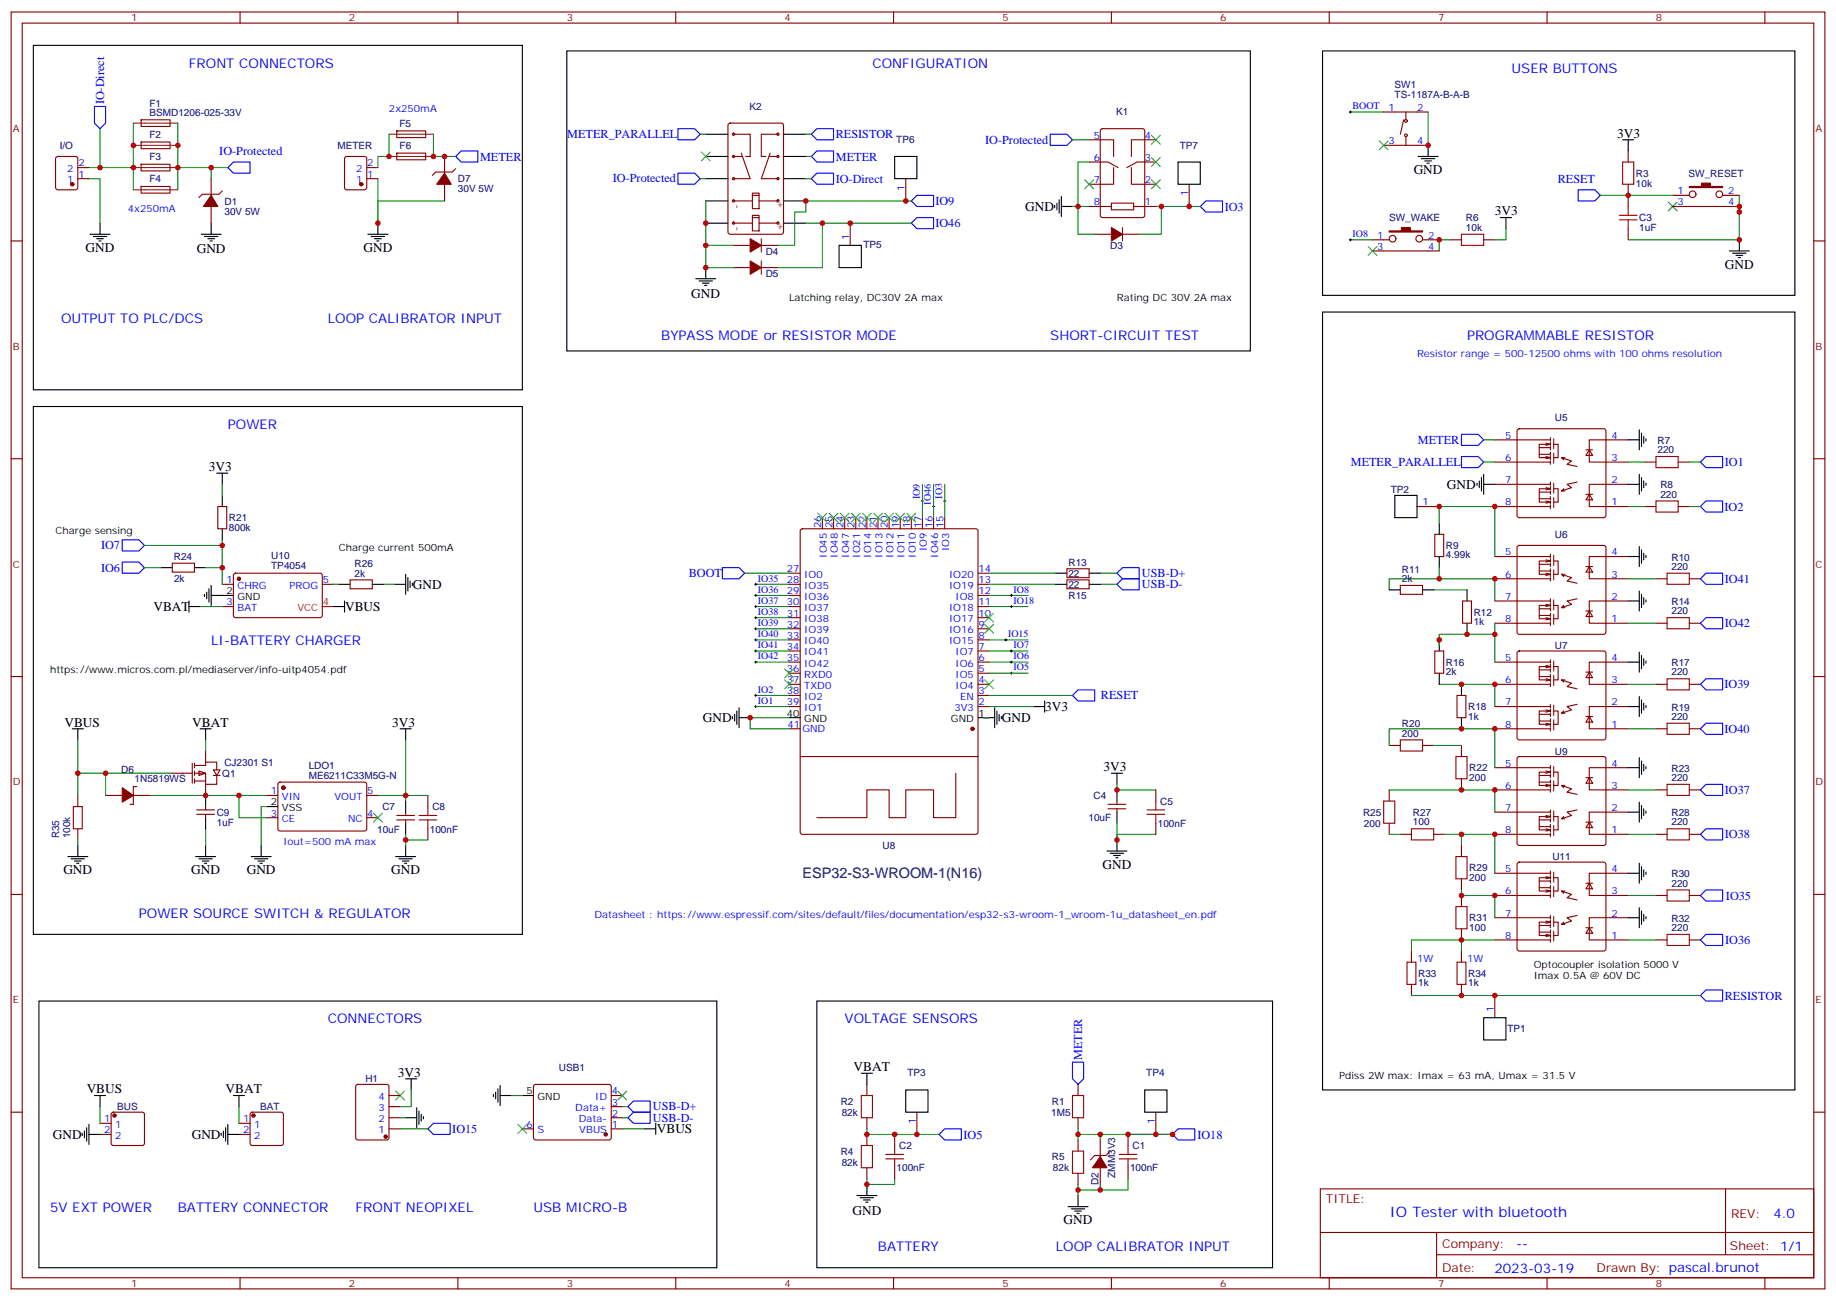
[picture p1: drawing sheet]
<svg xmlns="http://www.w3.org/2000/svg" width="583mm" height="413mm" viewBox="0 0 583 413" stroke-linecap="round" stroke-linejoin="round" font-family="sans-serif">
<defs><g id="words">
<text font-size="4.6" fill="#000080" x="254.7" y="278.8">ESP32-S3-WROOM-1(N16)</text>
<text font-size="4.6" fill="#00f" x="441.2" y="386.4">IO Tester with bluetooth</text>
<g font-size="4.2" fill="#00f">
<text x="60" y="21.4">FRONT CONNECTORS</text>
<text x="276.9" y="21.4">CONFIGURATION</text>
<text x="479.8" y="23.2">USER BUTTONS</text>
<text x="19.4" y="102.6">OUTPUT TO PLC/DCS</text>
<text x="104.1" y="102.6">LOOP CALIBRATOR INPUT</text>
<text x="209.9" y="107.9">BYPASS MODE or RESISTOR MODE</text>
<text x="333.4" y="107.9">SHORT-CIRCUIT TEST</text>
<text x="465.7" y="107.9">PROGRAMMABLE RESISTOR</text>
<text x="72.3" y="136.1">POWER</text>
<text x="67" y="204.9">LI-BATTERY CHARGER</text>
<text x="44.1" y="291.3">POWER SOURCE SWITCH &amp; REGULATOR</text>
<text x="104.1" y="324.8">CONNECTORS</text>
<text x="268.1" y="324.8">VOLTAGE SENSORS</text>
<text x="15.9" y="384.8">5V EXT POWER</text>
<text x="56.4" y="384.8">BATTERY CONNECTOR</text>
<text x="112.9" y="384.8">FRONT NEOPIXEL</text>
<text x="169.3" y="384.8">USB MICRO-B</text>
<text x="562.9" y="386.7">4.0</text>
<text x="278.7" y="397.2">BATTERY</text>
<text x="335.1" y="397.2">LOOP CALIBRATOR INPUT</text>
<text x="481.3" y="396.2">--</text>
<text x="474.4" y="404">2023-03-19</text>
</g>
<g font-size="4.2">
<text x="513.3" y="43.7">3V3</text>
<text x="448.7" y="55.3">GND</text>
<text x="325.4" y="67">GND</text>
<text x="474.5" y="68.4">3V3</text>
<text x="27.2" y="80">GND</text>
<text x="62.4" y="80.4">GND</text>
<text x="115.4" y="80">GND</text>
<text x="547.5" y="85.3">GND</text>
<text x="219.4" y="94.6">GND</text>
<text x="66.3" y="149.5">3V3</text>
<text x="459.3" y="155.2">GND</text>
<text x="131.1" y="186.9">GND</text>
<text x="48.7" y="194">VBAT</text>
<text x="109.5" y="194">VBUS</text>
<text x="331.8" y="225.7">3V3</text>
<text x="20.5" y="230.6">VBUS</text>
<text x="61" y="230.6">VBAT</text>
<text x="124.5" y="230.6">3V3</text>
<text x="223.1" y="229.2">GND</text>
<text x="318" y="229.2">GND</text>
<text x="350.3" y="244.8">3V3</text>
<text x="350" y="275.8">GND</text>
<text x="20.1" y="277.6">GND</text>
<text x="60.7" y="277.6">GND</text>
<text x="78.3" y="277.6">GND</text>
<text x="124.2" y="277.6">GND</text>
<text x="126.3" y="341.8">3V3</text>
<text x="270.9" y="340">VBAT</text>
<text x="27.5" y="347.1">VBUS</text>
<text x="71.6" y="347.1">VBAT</text>
<text x="208.5" y="359.8">VBUS</text>
<text x="16.8" y="361.5">GND</text>
<text x="60.9" y="361.5">GND</text>
<text x="270.6" y="385.6">GND</text>
<text x="337.6" y="388.7">GND</text>
</g>
<g font-size="3.9" fill="#00f">
<text x="33.1" y="33.2" transform="rotate(-90 33.1 33.2)">IO-Direct</text>
<text x="180.1" y="43.8">METER_PARALLEL</text>
<text x="265.3" y="43.9">RESISTOR</text>
<text x="312.7" y="45.6">IO-Protected</text>
<text x="69.6" y="49.2">IO-Protected</text>
<text x="152.4" y="51">METER</text>
<text x="265.3" y="51">METER</text>
<text x="194.5" y="57.9">IO-Protected</text>
<text x="265.3" y="58">IO-Direct</text>
<text x="494.5" y="58.1">RESET</text>
<text x="296.9" y="65.1">IO9</text>
<text x="388.8" y="66.9">IO3</text>
<text x="296.9" y="72.2">IO46</text>
<text x="450.1" y="140.8">METER</text>
<text x="428.8" y="148">METER_PARALLEL</text>
<text x="547.5" y="148">IO1</text>
<text x="547.4" y="162.1">IO2</text>
<text x="32.1" y="174.4">IO7</text>
<text x="32.1" y="181.5">IO6</text>
<text x="218.6" y="183.3">BOOT</text>
<text x="362.5" y="183.2">USB-D+</text>
<text x="547.5" y="184.9">IO41</text>
<text x="362.5" y="186.7">USB-D-</text>
<text x="547.5" y="199">IO42</text>
<text x="349.5" y="221.9">RESET</text>
<text x="547.4" y="218.6">IO39</text>
<text x="547.4" y="232.7">IO40</text>
<text x="547.5" y="252">IO37</text>
<text x="547.5" y="266.1">IO38</text>
<text x="547.9" y="285.6">IO35</text>
<text x="547.6" y="299.7">IO36</text>
<text x="547.5" y="317.3">RESISTOR</text>
<text x="343.5" y="336.4" transform="rotate(-90 343.5 336.4)">METER</text>
<text x="207.3" y="352.5">USB-D+</text>
<text x="143.6" y="359.8">IO15</text>
<text x="207.3" y="356">USB-D-</text>
<text x="305.9" y="361.4">IO5</text>
<text x="380.1" y="361.4">IO18</text>
</g>
<g font-size="3.9" fill="#800">
<text x="420.9" y="382">TITLE:</text>
<text x="549.5" y="386.7">REV:</text>
<text x="457.8" y="396.2">Company:</text>
<text x="549.1" y="396.8">Sheet: 1/1</text>
<text x="457.8" y="403.9">Date:</text>
<text x="506.8" y="403.9">Drawn By: pascal.brunot</text>
</g>
<g font-size="3.2" fill="#800">
<text x="41.6" y="6.8">1</text>
<text x="110.8" y="6.8">2</text>
<text x="179.9" y="6.8">3</text>
<text x="249.1" y="6.8">4</text>
<text x="318.2" y="6.8">5</text>
<text x="387.3" y="6.8">6</text>
<text x="456.5" y="6.8">7</text>
<text x="525.6" y="6.8">8</text>
<text x="4.1" y="41.9">A</text>
<text x="576.3" y="41.9">A</text>
<text x="234.8" y="66.3" transform="rotate(-90 234.8 66.3)">-</text>
<text x="248.5" y="66.3" transform="rotate(-90 248.5 66.3)">+</text>
<text x="234.8" y="73.3" transform="rotate(-90 234.8 73.3)">-</text>
<text x="248.5" y="73.3" transform="rotate(-90 248.5 73.3)">+</text>
<text x="4.1" y="111.1">B</text>
<text x="576.3" y="111.1">B</text>
<text x="4.1" y="180.2">C</text>
<text x="576.3" y="180.2">C</text>
<text x="4.1" y="249.3">D</text>
<text x="576.3" y="249.3">D</text>
<text x="4.1" y="318.5">E</text>
<text x="576.3" y="318.5">E</text>
<text x="41.6" y="408.6">1</text>
<text x="110.8" y="408.6">2</text>
<text x="179.9" y="408.6">3</text>
<text x="249.1" y="408.6">4</text>
<text x="318.2" y="408.6">5</text>
<text x="387.3" y="408.6">6</text>
<text x="456.5" y="408.6">7</text>
<text x="525.6" y="408.6">8</text>
</g>
<g font-size="3.2" fill="#000080">
<text x="442.7" y="27.8">SW1</text>
<text x="47.5" y="33.8">F1</text>
<text x="237.9" y="34.9">K2</text>
<text x="442.7" y="31">TS-1187A-B-A-B</text>
<text x="47.5" y="37">BSMD1206-025-33V</text>
<text x="126.8" y="40.2">F5</text>
<text x="354.3" y="36.6">K1</text>
<text x="19" y="47.3">I/O</text>
<text x="47.5" y="43.8">F2</text>
<text x="107.1" y="47.3">METER</text>
<text x="126.8" y="47.3">F6</text>
<text x="284.5" y="45.4">TP6</text>
<text x="374.5" y="47.2">TP7</text>
<text x="47.5" y="50.8">F3</text>
<text x="47.5" y="57.9">F4</text>
<text x="145.3" y="57.9">D7</text>
<text x="519.3" y="59.3">10k</text>
<text x="519.3" y="56.1">R3</text>
<text x="536" y="56.1">SW_RESET</text>
<text x="71.3" y="64.9">D1</text>
<text x="145.3" y="61">30V 5W</text>
<text x="71.3" y="68.1">30V 5W</text>
<text x="440.9" y="70.2">SW_WAKE</text>
<text x="465.3" y="70.2">R6</text>
<text x="520.3" y="70.2">C3</text>
<text x="465.3" y="73.3">10k</text>
<text x="520.3" y="73.4">1uF</text>
<text x="243.1" y="80.8">D4</text>
<text x="274.1" y="78.7">TP5</text>
<text x="352.4" y="79.1">D3</text>
<text x="243.1" y="87.9">D5</text>
<text x="493.5" y="133.7">U5</text>
<text x="526.1" y="143.9">220</text>
<text x="526.1" y="140.9">R7</text>
<text x="527" y="155">R8</text>
<text x="441.5" y="156.6">TP2</text>
<text x="527" y="158">220</text>
<text x="72.7" y="165.5">R21</text>
<text x="72.7" y="168.6">800k</text>
<text x="493.6" y="170.8">U6</text>
<text x="55.2" y="177.8">R24</text>
<text x="86.1" y="177.6">U10</text>
<text x="112.6" y="179.8">R26</text>
<text x="339.2" y="179.6">R13</text>
<text x="459" y="177.3">4.99k</text>
<text x="459" y="174.3">R9</text>
<text x="530.6" y="178">R10</text>
<text x="55.2" y="184.9">2k</text>
<text x="86.1" y="180.7">TP4054</text>
<text x="112.6" y="183">2k</text>
<text x="339.1" y="183.1">22</text>
<text x="445" y="184.8">2k</text>
<text x="445" y="181.8">R11</text>
<text x="530.6" y="180.9">220</text>
<text x="339.1" y="186.6">22</text>
<text x="339.2" y="190.2">R15</text>
<text x="467.8" y="195.5">R12</text>
<text x="530.6" y="195">220</text>
<text x="530.6" y="192.1">R14</text>
<text x="467.8" y="198.4">1k</text>
<text x="493.5" y="206.1">U7</text>
<text x="459" y="214.3">2k</text>
<text x="459" y="211.4">R16</text>
<text x="530.6" y="214.4">220</text>
<text x="530.6" y="211.5">R17</text>
<text x="466" y="225.5">R18</text>
<text x="530.6" y="225.6">R19</text>
<text x="445" y="233.8">200</text>
<text x="445" y="230.9">R20</text>
<text x="466" y="228.4">1k</text>
<text x="530.6" y="228.5">220</text>
<text x="493.5" y="239.6">U9</text>
<text x="38.5" y="245.5">D6</text>
<text x="71.2" y="243.1">CJ2301 S1</text>
<text x="98" y="244">LDO1</text>
<text x="466.4" y="244.9">R22</text>
<text x="530.6" y="245">R23</text>
<text x="42.7" y="248.4">1N5819WS</text>
<text x="70.6" y="246.6">Q1</text>
<text x="98" y="247.2">ME6211C33M5G-N</text>
<text x="466.4" y="247.8">200</text>
<text x="530.6" y="247.9">220</text>
<text x="121.4" y="257.2">C7</text>
<text x="137.2" y="257.2">C8</text>
<text x="347.1" y="253.7">C4</text>
<text x="368.3" y="255.5">C5</text>
<text x="68.8" y="262.1">1uF</text>
<text x="68.8" y="259">C9</text>
<text x="345.5" y="260.7">10uF</text>
<text x="367.5" y="262.5">100nF</text>
<text x="432.7" y="259">R25</text>
<text x="432.9" y="262.5">200</text>
<text x="448.5" y="262">100</text>
<text x="448.5" y="259.1">R27</text>
<text x="530.6" y="262">220</text>
<text x="530.6" y="259.1">R28</text>
<text x="18.8" y="266.1" transform="rotate(-90 18.8 266.1)">R35</text>
<text x="22.3" y="266.1" transform="rotate(-90 22.3 266.1)">100k</text>
<text x="119.7" y="264.3">10uF</text>
<text x="136.4" y="264.3">100nF</text>
<text x="280.1" y="269.5">U8</text>
<text x="492.8" y="273.1">U11</text>
<text x="466.4" y="279.6">200</text>
<text x="466.4" y="276.6">R29</text>
<text x="530.6" y="281.4">220</text>
<text x="530.6" y="278.5">R30</text>
<text x="466.4" y="292.5">R31</text>
<text x="530.6" y="292.6">R32</text>
<text x="466.4" y="295.4">100</text>
<text x="530.6" y="295.6">220</text>
<text x="450.1" y="310.1">R33</text>
<text x="466" y="310.1">R34</text>
<text x="450.1" y="313.1">1k</text>
<text x="466" y="313.1">1k</text>
<text x="478.5" y="327.7">TP1</text>
<text x="177.4" y="340">USB1</text>
<text x="288" y="341.7">TP3</text>
<text x="363.9" y="341.7">TP4</text>
<text x="116" y="343.6">H1</text>
<text x="37.2" y="352.4">BUS</text>
<text x="82.6" y="352.4">BAT</text>
<text x="266.9" y="350.7">R2</text>
<text x="333.9" y="350.7">R1</text>
<text x="267.2" y="354.2">82k</text>
<text x="333.7" y="354.2">1M5</text>
<text x="285.4" y="364.8">C2</text>
<text x="359.5" y="364.8">C1</text>
<text x="266.9" y="366.6">R4</text>
<text x="267.2" y="370.1">82k</text>
<text x="284.6" y="371.9">100nF</text>
<text x="333.9" y="368.3">R5</text>
<text x="334.2" y="371.9">82k</text>
<text x="358.7" y="371.9">100nF</text>
<text x="348.7" y="376.3" transform="rotate(-90 348.7 376.3)">D2</text>
<text x="354" y="373.8" transform="rotate(-90 354 373.8)">ZMM3V3</text>
</g>
<g font-size="3.2" fill="#00f">
<text x="123.5" y="35.6">2x250mA</text>
<text x="429.3" y="34.7">BOOT</text>
<text x="440.7" y="35.2">1</text>
<text x="449.8" y="35.2">2</text>
<text x="347.2" y="44">5</text>
<text x="363.4" y="44">4</text>
<text x="440.7" y="45.8">3</text>
<text x="449.8" y="45.8">4</text>
<text x="24.9" y="52.8">2</text>
<text x="116.6" y="52.8">2</text>
<text x="347.2" y="51.1">6</text>
<text x="363.4" y="51.1">3</text>
<text x="21.4" y="58.1">1</text>
<text x="21.4" y="54.6">2</text>
<text x="24.9" y="56.4">1</text>
<text x="113.1" y="58.1">1</text>
<text x="113.1" y="54.6">2</text>
<text x="116.6" y="56.4">1</text>
<text x="347.2" y="58.1">7</text>
<text x="363.4" y="58.1">2</text>
<text x="287.2" y="60.5" transform="rotate(-90 287.2 60.5)">1</text>
<text x="347.2" y="65.2">8</text>
<text x="363.4" y="65.2">1</text>
<text x="377.1" y="62.3" transform="rotate(-90 377.1 62.3)">1</text>
<text x="532.4" y="61.7">1</text>
<text x="532.4" y="65.2">3</text>
<text x="548.6" y="61.7">2</text>
<text x="548.6" y="65.2">4</text>
<text x="40.6" y="67.3">4x250mA</text>
<text x="269.5" y="76.1" transform="rotate(-90 269.5 76.1)">1</text>
<text x="429.3" y="75.2">IO8</text>
<text x="437.2" y="75.8">1</text>
<text x="453.3" y="75.8">2</text>
<text x="437.2" y="79.3">3</text>
<text x="453.3" y="79.3">4</text>
<text x="449.8" y="113.2">Resistor range = 500-12500 ohms with 100 ohms resolution</text>
<text x="477.8" y="139.3">5</text>
<text x="511.5" y="139.3">4</text>
<text x="477.8" y="146.3">6</text>
<text x="511.5" y="146.3">3</text>
<text x="477.8" y="153.4">7</text>
<text x="511.5" y="153.4">2</text>
<text x="292" y="158.4" transform="rotate(-90 292 158.4)">IO9</text>
<text x="295.5" y="160.2" transform="rotate(-90 295.5 160.2)">IO46</text>
<text x="299" y="158.3" transform="rotate(-90 299 158.3)">IO3</text>
<text x="451.6" y="160.4">1</text>
<text x="477.8" y="160.4">8</text>
<text x="511.5" y="160.4">1</text>
<text x="260.7" y="167.7" transform="rotate(-90 260.7 167.7)">26</text>
<text x="264.2" y="167.7" transform="rotate(-90 264.2 167.7)">25</text>
<text x="267.8" y="167.7" transform="rotate(-90 267.8 167.7)">24</text>
<text x="271.3" y="167.7" transform="rotate(-90 271.3 167.7)">23</text>
<text x="274.8" y="167.7" transform="rotate(-90 274.8 167.7)">22</text>
<text x="278.3" y="167.7" transform="rotate(-90 278.3 167.7)">21</text>
<text x="281.9" y="167.7" transform="rotate(-90 281.9 167.7)">20</text>
<text x="285.4" y="167.7" transform="rotate(-90 285.4 167.7)">19</text>
<text x="288.9" y="167.7" transform="rotate(-90 288.9 167.7)">18</text>
<text x="292.5" y="167.7" transform="rotate(-90 292.5 167.7)">17</text>
<text x="296" y="167.7" transform="rotate(-90 296 167.7)">16</text>
<text x="299.5" y="167.7" transform="rotate(-90 299.5 167.7)">15</text>
<text x="262.5" y="177" transform="rotate(-90 262.5 177)">IO45</text>
<text x="266" y="177" transform="rotate(-90 266 177)">IO48</text>
<text x="269.5" y="177" transform="rotate(-90 269.5 177)">IO47</text>
<text x="273" y="177" transform="rotate(-90 273 177)">IO21</text>
<text x="276.6" y="177" transform="rotate(-90 276.6 177)">IO14</text>
<text x="280.1" y="177" transform="rotate(-90 280.1 177)">IO13</text>
<text x="283.6" y="177" transform="rotate(-90 283.6 177)">IO12</text>
<text x="287.2" y="177" transform="rotate(-90 287.2 177)">IO11</text>
<text x="290.7" y="177" transform="rotate(-90 290.7 177)">IO10</text>
<text x="294.2" y="175" transform="rotate(-90 294.2 175)">IO9</text>
<text x="297.7" y="177" transform="rotate(-90 297.7 177)">IO46</text>
<text x="301.3" y="175" transform="rotate(-90 301.3 175)">IO3</text>
<text x="477.8" y="176.3">5</text>
<text x="511.5" y="176.3">4</text>
<text x="71.9" y="185.1">1</text>
<text x="102.5" y="185.1">5</text>
<text x="240.6" y="184.6">IO35</text>
<text x="249.8" y="181.6">27</text>
<text x="249.8" y="185.1">28</text>
<text x="255.3" y="183.4">IO0</text>
<text x="301.3" y="183.4">IO20</text>
<text x="310.6" y="185.1">13</text>
<text x="310.6" y="181.6">14</text>
<text x="477.8" y="183.4">6</text>
<text x="511.5" y="183.4">3</text>
<text x="75.4" y="186.9">CHRG</text>
<text x="91.9" y="186.9">PROG</text>
<text x="240.6" y="191.7">IO37</text>
<text x="240.6" y="188.1">IO36</text>
<text x="249.8" y="188.7">29</text>
<text x="255.3" y="186.9">IO35</text>
<text x="255.3" y="190.4">IO36</text>
<text x="301.3" y="186.9">IO19</text>
<text x="303.3" y="190.4">IO8</text>
<text x="310.6" y="188.7">12</text>
<text x="321.7" y="188.1">IO8</text>
<text x="321.7" y="191.7">IO18</text>
<text x="477.8" y="190.4">7</text>
<text x="511.5" y="190.4">2</text>
<text x="71.9" y="192.2">3</text>
<text x="75.4" y="194">BAT</text>
<text x="240.6" y="195.2">IO38</text>
<text x="249.8" y="192.2">30</text>
<text x="249.8" y="195.7">31</text>
<text x="255.3" y="194">IO37</text>
<text x="255.3" y="197.5">IO38</text>
<text x="301.3" y="197.5">IO17</text>
<text x="301.3" y="194">IO18</text>
<text x="310.6" y="195.7">10</text>
<text x="310.6" y="192.2">11</text>
<text x="477.8" y="197.5">8</text>
<text x="511.5" y="197.5">1</text>
<text x="240.6" y="202.2">IO40</text>
<text x="240.6" y="198.7">IO39</text>
<text x="249.8" y="199.2">32</text>
<text x="249.8" y="202.8">33</text>
<text x="255.3" y="201">IO39</text>
<text x="301.3" y="201">IO16</text>
<text x="310.6" y="202.8">8</text>
<text x="310.6" y="199.2">9</text>
<text x="320" y="202.2">IO15</text>
<text x="240.6" y="209.3">IO42</text>
<text x="240.6" y="205.8">IO41</text>
<text x="249.8" y="206.3">34</text>
<text x="249.8" y="209.8">35</text>
<text x="255.3" y="204.5">IO40</text>
<text x="255.3" y="208.1">IO41</text>
<text x="301.3" y="204.5">IO15</text>
<text x="303.3" y="208.1">IO7</text>
<text x="310.6" y="209.8">6</text>
<text x="310.6" y="206.3">7</text>
<text x="321.7" y="205.8">IO7</text>
<text x="321.7" y="209.3">IO6</text>
<text x="477.8" y="209.8">5</text>
<text x="511.5" y="209.8">4</text>
<text x="249.8" y="213.4">36</text>
<text x="255.3" y="211.6">IO42</text>
<text x="255.3" y="215.1">RXD0</text>
<text x="303.3" y="215.1">IO5</text>
<text x="303.3" y="211.6">IO6</text>
<text x="310.6" y="213.4">5</text>
<text x="321.7" y="212.8">IO5</text>
<text x="240.6" y="219.9">IO2</text>
<text x="249.8" y="216.9">37</text>
<text x="249.8" y="220.4">38</text>
<text x="255.3" y="218.7">TXD0</text>
<text x="303.3" y="218.7">IO4</text>
<text x="310.6" y="220.4">3</text>
<text x="310.6" y="216.9">4</text>
<text x="477.8" y="216.9">6</text>
<text x="511.5" y="216.9">3</text>
<text x="240.6" y="223.4">IO1</text>
<text x="249.8" y="223.9">39</text>
<text x="255.3" y="222.2">IO2</text>
<text x="255.3" y="225.7">IO1</text>
<text x="302.9" y="225.7">3V3</text>
<text x="304.8" y="222.2">EN</text>
<text x="310.6" y="223.9">2</text>
<text x="477.8" y="223.9">7</text>
<text x="511.5" y="223.9">2</text>
<text x="250" y="231">41</text>
<text x="254.7" y="232.4">GND</text>
<text x="477.8" y="231">8</text>
<text x="511.5" y="231">1</text>
<text x="477.8" y="243.3">5</text>
<text x="511.5" y="243.3">4</text>
<text x="477.8" y="250.4">6</text>
<text x="511.5" y="250.4">3</text>
<text x="86" y="252.2">1</text>
<text x="89.5" y="253.9">VIN</text>
<text x="106.2" y="253.9">VOUT</text>
<text x="116.6" y="252.2">5</text>
<text x="477.8" y="257.5">7</text>
<text x="511.5" y="257.5">2</text>
<text x="86" y="259.2">3</text>
<text x="89.5" y="261">CE</text>
<text x="110.5" y="261">NC</text>
<text x="116.6" y="259.2">4</text>
<text x="90" y="268.4">Iout=500 mA max</text>
<text x="477.8" y="264.5">8</text>
<text x="511.5" y="264.5">1</text>
<text x="477.8" y="276.9">5</text>
<text x="511.5" y="276.9">4</text>
<text x="477.8" y="283.9">6</text>
<text x="511.5" y="283.9">3</text>
<text x="188.7" y="291.3">Datasheet : https://www.espressif.com/sites/default/files/documentation/esp32-s3-wroom-1_wroom-1u_datasheet_en.pdf</text>
<text x="477.8" y="291">7</text>
<text x="511.5" y="291">2</text>
<text x="477.8" y="298">8</text>
<text x="511.5" y="298">1</text>
<text x="449.8" y="305.4">1W</text>
<text x="465.7" y="305.4">1W</text>
<text x="474.1" y="321.3" transform="rotate(-90 474.1 321.3)">1</text>
<text x="194.2" y="347.4">4</text>
<text x="120.2" y="352.7">3</text>
<text x="120.2" y="349.2">4</text>
<text x="182.6" y="352.7">Data+</text>
<text x="188.9" y="349.2">ID</text>
<text x="194.2" y="350.9">3</text>
<text x="33.1" y="356.2">1</text>
<text x="33.1" y="359.8">2</text>
<text x="36.6" y="358">1</text>
<text x="77.2" y="356.2">1</text>
<text x="77.2" y="359.8">2</text>
<text x="80.7" y="358">1</text>
<text x="120.2" y="359.8">1</text>
<text x="120.2" y="356.2">2</text>
<text x="167.1" y="358">6</text>
<text x="170.6" y="359.8">S</text>
<text x="183.8" y="356.2">Data-</text>
<text x="183.9" y="359.8">VBUS</text>
<text x="194.2" y="358">1</text>
<text x="194.2" y="354.5">2</text>
<text x="290.7" y="356.8" transform="rotate(-90 290.7 356.8)">1</text>
<text x="366.5" y="356.8" transform="rotate(-90 366.5 356.8)">1</text>
<text x="36.6" y="361.5">2</text>
<text x="80.7" y="361.5">2</text>
</g>
<g font-size="3.2">
<text x="250.5" y="95.5">Latching relay, DC30V 2A max</text>
<text x="354.5" y="95.5">Rating DC 30V 2A max</text>
<text x="17.6" y="169.6">Charge sensing</text>
<text x="107.6" y="174.9">Charge current 500mA</text>
<text x="71.9" y="188.7">2</text>
<text x="75.4" y="190.4">GND</text>
<text x="15.9" y="213.7">https://www.micros.com.pl/mediaserver/info-uitp4054.pdf</text>
<text x="249.8" y="227.5">40</text>
<text x="310.6" y="227.5">1</text>
<text x="255.3" y="229.2">GND</text>
<text x="301.9" y="229.2">GND</text>
<text x="86" y="255.7">2</text>
<text x="89.5" y="257.5">VSS</text>
<text x="486.8" y="307.2">Optocoupler isolation 5000 V</text>
<text x="486.8" y="310.7">Imax 0.5A @ 60V DC</text>
<text x="167.1" y="347.4">5</text>
<text x="425.1" y="342.5">Pdiss 2W max: Imax = 63 mA, Umax = 31.5 V</text>
<text x="170.6" y="349.2">GND</text>
</g>
<g font-size="3.2" fill="#f00">
<text x="94.4" y="194">VCC</text>
<text x="102.5" y="192.2">4</text>
</g>
</g></defs>
<g fill="none" stroke="#870000" stroke-width=".35">
<path d="M3.5 3.8h575.8v405.4h-575.8zM7.1 7.3h568.6v398.3h-568.6zM76.2 3.8v3.5M145.3 3.8v3.5M214.5 3.8v3.5M283.6 3.8v3.5M352.8 3.8v3.5M421.9 3.8v3.5M491.1 3.8v3.5M560.2 3.8v3.5M231.3 39.3l.5-.2h16.2l.7 .4v34.2l-.5 .6-16.4 .1-.7-.5v-34.1zM17.9 49.9l.4-.2h5.7l.6 .4 .1 9.4-.5 .7-5.9 .1-.6-.5-.1-9.4z"/>
<path d="M24.7 56.7h3.5M24.7 53.2h3.5M109.6 49.9l.5-.2h5.6l.7 .4v9.4l-.4 .7-5.9 .1-.7-.5v-9.4zM116.4 56.7h3.5M116.4 53.2h3.5M232.8 42.6h5.3v7.1h-1.4M232.8 49.7h2.9M235.3 48.6l2.8 8.1h-5.3M244.1 49.7h2.8M244.5 48.6l-2.8 8.1h5.2M246.9 42.6h-5.2v7.1h1.4M345.7 44.4h7.8v5.3"/>
<path d="M345.7 51.4h6l3.2 1.8M349.5 41.1l.5-.2h12.7l.6 .4 .1 27.1-.5 .6-12.9 .1-.7-.5-.1-27zM353.5 53.2v5.3h-7.8M359.1 53.2v5.3h7.8M366.9 44.4h-7.8v5.3M366.9 51.4h-6l-3.2 1.8M516.8 47.9v3.5M516.8 58.5v7M3.5 76.5h3.6M232.8 77.9h5.3M232.8 63.8h6M232.8 70.8h6"/>
<path d="M238.8 62v-.7h2.1v.7M238.8 69.1v-.7h2.1v.7M238.8 62h2.1v4.3h-2.1zM238.8 69.1h2.1v4.2h-2.1zM240.9 63.8h6M240.9 70.8h6M241.7 75.8v4.2M241.7 77.9h5.2M345.7 65.5h7.1M347.5 74.4h5.3M352.8 64.5h7v2.1h-7zM356.3 72.2v4.3"/>
<path d="M356.3 74.4h5.3M359.8 65.5h7.1M435.7 76.1h5.3M435.7 79.7h21.1M451.6 76.1h5.2M460.4 76.1h3.5M471 76.1h3.5M516.8 72.6v3.5M530.9 65.5h21.2M530.9 62h5.3M546.8 62h5.3M575.7 76.5h3.6"/>
<path d="M232.8 84.9h5.3M241.7 82.8v4.3M241.7 84.9h5.2M474.5 139.6h17.6M481.8 136.3l.4-.2h26.9l.5 .2 .2 .5v26.8l-.3 .5-.4 .2h-26.9l-.5-.2-.2-.5v-26.8zM492.1 138.9v1.1M493.2 139.3v3.2M516.8 139.6h-12.3v7.1h12.3M3.5 145.6h3.6M474.5 153.7h17.6M474.5 146.7h17.6M488.6 158.3h3.5"/>
<path d="M488.6 156.2h3.5M488.6 142.1h3.5M488.6 144.2h3.5M490.7 154.8l1.4 .4M490.7 159l1.4 .4M490.7 144.9l1.4 .4M490.7 140.7l1.4 .3M492.1 155.2h-3.5v4.2h3.5M492.1 141h-3.5v4.3h3.5M492.1 140.3v1.1M492.1 141.7v1.1M492.1 143.5v1.1"/>
<path d="M492.1 144.9v1.1M492.1 146.3v1.1M492.1 153v1.1M492.1 154.4v1.1M492.1 155.9v1M492.1 157.6v1.1M492.1 159v1.1M492.1 155.2l-1.4 .3M492.1 159.4l-1.4 .3M492.1 145.3l-1.4 .3M492.1 141l-1.4 .4M493.2 155.2h1.4v4.2h-1.4"/>
<path d="M493.2 141h1.4v4.3h-1.4M493.2 143.9v3.1M493.2 153.4v3.2M493.2 158v3.1M495.7 145.3h1M495.7 155.9h1M496.4 146l-.7-.7 3.1 1-1.4 1.1 3.2 .7M500.6 153l-3.2 .7 1.4 1.1-3.1 1.1 .7-.7M503.4 142.8h2.1M503.4 156.9h2.1M504.5 142.8l1 1.8h-2.1zM504.5 156.9l1 1.8h-2.1z"/>
<path d="M516.8 153.7h-12.3v7.1h12.3M522.1 146.7h3.5M532.7 146.7h3.5M575.7 145.6h3.6M254.2 168.1l.5-.2h55l.7 .4v95.9l-.4 .6-55.3 .1-.6-.5-.1-95.8zM261.1 164.3v3.6M264.6 164.3v3.6M268.1 164.3v3.6M271.6 164.3v3.6M275.2 164.3v3.6M278.7 164.3v3.6M282.2 164.3v3.6"/>
<path d="M285.8 164.3v3.6M289.3 164.3v3.6M292.8 164.3v3.6M296.3 164.3v3.6M299.9 164.3v3.6M455.4 169.6h2.9v7.1h-2.9zM474.5 176.7h17.6M474.5 160.8h17.6M481.8 173.3l.4-.2h26.9l.5 .2 .2 .5v26.9l-.3 .5-.4 .2h-26.9l-.5-.3-.2-.4v-26.9zM488.6 179.1h3.5M490.7 177.7l1.4 .4M492.1 178.1h-3.5v4.2h3.5"/>
<path d="M492.1 160.4v1.1M492.1 176v1M492.1 177.4v1M492.1 178.8v1M492.1 178.1l-1.4 .3M493.2 178.1h1.4v4.2h-1.4M493.2 176.3v3.2M503.4 179.8h2.1M504.5 179.8l1 1.8h-2.1zM516.8 176.7h-12.3v7h12.3M522.1 160.8h3.5M532.7 160.8h3.5"/>
<path d="M250.5 199.6h3.5M250.5 196.1h3.5M250.5 192.5h3.5M250.5 189h3.5M250.5 185.5h3.5M250.5 182h3.5M310.4 199.6h3.6M310.4 196.1h3.6M310.4 192.5h3.6M310.4 189h3.6M310.4 185.5h3.6M310.4 182h3.6"/>
<path d="M464.3 190.8h2.8v7h-2.8zM474.5 197.8h17.6M474.5 190.8h17.6M474.5 183.7h17.6M488.6 195.4h3.5M488.6 193.3h3.5M488.6 181.3h3.5M490.7 191.8l1.4 .4M490.7 196.1l1.4 .3M490.7 182l1.4 .3M492.1 192.2h-3.5v4.2h3.5M492.1 180.6v1"/>
<path d="M492.1 182v1M492.1 183.4v1M492.1 190.1v1M492.1 191.5v1M492.1 192.9v1.1M492.1 194.7v1M492.1 196.1v1M492.1 197.5v1M492.1 192.2l-1.4 .3M492.1 196.4l-1.4 .4M492.1 182.3l-1.4 .4M493.2 192.2h1.4v4.2h-1.4"/>
<path d="M493.2 180.9v3.2M493.2 190.4v3.2M493.2 195v3.2M495.7 182.3h1M495.7 192.9h1M496.4 183l-.7-.7 3.1 1.1-1.4 1 3.2 .7M500.6 190.1l-3.2 .7 1.4 1-3.1 1.1 .7-.7M503.4 194h2.1M504.5 194l1 1.7h-2.1zM516.8 190.8h-12.3v7h12.3M525.6 197.8h3.6M525.6 183.7h3.6"/>
<path d="M536.2 197.8h3.6M536.2 183.7h3.6M3.5 214.8h3.6M250.5 217.2h3.5M250.5 210.2h3.5M250.5 213.7h3.5M250.5 206.7h3.5M250.5 203.1h3.5M310.4 217.2h3.6M310.4 210.2h3.6M310.4 213.7h3.6M310.4 206.7h3.6"/>
<path d="M310.4 203.1h3.6M474.5 217.2h17.6M474.5 210.2h17.6M481.8 206.9l.4-.2h26.9l.5 .2 .2 .5v26.8l-.3 .5-.4 .2h-26.9l-.5-.3-.2-.4v-26.8zM488.6 212.7h3.5M488.6 214.8h3.5M490.7 215.5l1.4 .3M490.7 211.2l1.4 .4M492.1 211.6h-3.5v4.2h3.5M492.1 209.5v1M492.1 210.9v1M492.1 212.3v1.1"/>
<path d="M492.1 214.1v1M492.1 215.5v1M492.1 216.9v1M492.1 215.8l-1.4 .4M492.1 211.6l-1.4 .3M493.2 211.6h1.4v4.2h-1.4M493.2 209.8v3.2M493.2 214.4v3.2M495.7 215.8h1M496.4 216.5l-.7-.7 3.1 1.1-1.4 1 3.2 .8M503.4 213.4h2.1M504.5 213.4l1 1.7h-2.1z"/>
<path d="M516.8 210.2h-12.3v7h12.3M525.6 217.2h3.6M536.2 217.2h3.6M575.7 214.8h3.6M250.5 231.4h3.5M250.5 224.3h3.5M250.5 220.8h3.5M310.4 224.3h3.6M310.4 220.8h3.6M441 236.6h3.5M451.6 236.6h3.5M462.5 220.8h2.8v7h-2.8z"/>
<path d="M463.9 236.6v3.6M474.5 231.4h17.6M474.5 224.3h17.6M488.6 228.9h3.5M488.6 226.8h3.5M490.7 225.4l1.4 .3M490.7 229.6l1.4 .3M492.1 225.7h-3.5v4.2h3.5M492.1 223.6v1M492.1 225v1.1M492.1 226.4v1.1M492.1 228.2v1"/>
<path d="M492.1 229.6v1M492.1 231v1.1M492.1 225.7l-1.4 .4M492.1 229.9l-1.4 .4M493.2 225.7h1.4v4.2h-1.4M493.2 223.9v3.2M493.2 228.5v3.2M495.7 226.4h1M500.6 223.6l-3.2 .7 1.4 1.1-3.1 1 .7-.7M503.4 227.5h2.1M504.5 227.5l1 1.7h-2.1zM516.8 224.3h-12.3v7.1h12.3"/>
<path d="M525.6 231.4h3.6M536.2 231.4h3.6M84.7 252.5h3.5M84.7 259.6h3.5M88.4 248.5l.5-.2h27.1l.4 .7v14.4l-.7 .4-27.1-.1-.4-.6v-14.1zM116.4 252.5h3.5M116.4 259.6h3.5M254 240.2h56.4M303.4 245.5v14.1h-7.1v-8.8h-8.8v8.8h-5.3v-8.8h-7v8.8h-15.9M351.7 256.8h5.7M351.7 255.3h5.7M354.5 254.3v1"/>
<path d="M354.5 256.8v1M366.9 250.8v3.5M441 250.8v3.5M463.9 247.2v3.6M474.5 257.8h17.6M474.5 250.8h17.6M474.5 243.7h17.6M481.8 240.4l.4-.2h26.9l.5 .2 .2 .5v26.8l-.3 .5-.4 .2h-26.9l-.5-.2-.2-.5v-26.8zM488.6 246.2h3.5M488.6 248.3h3.5M490.7 258.9l1.4 .3M490.7 249l1.4 .3"/>
<path d="M490.7 244.8l1.4 .3M492.1 259.2h-3.5v4.3h3.5M492.1 245.1h-3.5v4.2h3.5M492.1 243v1.1M492.1 244.4v1.1M492.1 245.8v1.1M492.1 247.6v1M492.1 249v1M492.1 250.4v1.1M492.1 257.1v1.1M492.1 258.5v1.1M492.1 259.9v1.1"/>
<path d="M492.1 259.2l-1.4 .4M492.1 249.3l-1.4 .4M492.1 245.1l-1.4 .4M493.2 259.2h1.4v4.3h-1.4M493.2 245.1h1.4v4.2h-1.4M493.2 243.3v3.2M493.2 247.9v3.2M493.2 257.5v3.1M495.7 249.3h1M495.7 259.9h1M496.4 250l-.7-.7 3.1 1.1-1.4 1.1 3.2 .7M500.6 257.1l-3.2 .7 1.4 1.1-3.1 1 .7-.7"/>
<path d="M503.4 246.9h2.1M504.5 246.9l1 1.7h-2.1zM516.8 243.7h-12.3v7.1h12.3M516.8 257.8h-12.3v7.1h12.3M525.6 250.8h3.6M536.2 250.8h3.6M366.9 261.3v3.6M441 261.3v3.6M444.5 264.9h3.5M455.1 264.9h3.5M463.9 268.4v3.5M463.9 279v3.5"/>
<path d="M474.5 277.2h17.6M474.5 264.9h17.6M481.8 273.9l.4-.2h26.9l.5 .2 .2 .5v26.8l-.3 .5-.4 .2h-26.9l-.5-.2-.2-.5v-26.8zM488.6 279.7h3.5M488.6 262.4h3.5M488.6 260.3h3.5M490.7 278.3l1.4 .3M490.7 263.1l1.4 .4M492.1 278.6h-3.5v4.3h3.5M492.1 261.7v1M492.1 263.1v1.1M492.1 264.5v1.1"/>
<path d="M492.1 276.5v1.1M492.1 277.9v1.1M492.1 279.3v1.1M492.1 278.6l-1.4 .4M492.1 263.5l-1.4 .3M493.2 278.6h1.4v4.3h-1.4M493.2 262v3.2M493.2 276.9v3.1M503.4 261h2.1M504.5 261l1 1.7h-2.1zM516.8 277.2h-12.3v7.1h12.3M525.6 264.9h3.6"/>
<path d="M536.2 264.9h3.6M3.5 283.9h3.6M463.9 284.3v3.5M463.9 294.9v3.5M474.5 298.4h17.6M474.5 291.3h17.6M474.5 284.3h17.6M488.6 295.9h3.5M488.6 293.8h3.5M488.6 281.8h3.5M490.7 292.4l1.4 .3M490.7 296.6l1.4 .4"/>
<path d="M490.7 282.5l1.4 .4M492.1 292.7h-3.5v4.3h3.5M492.1 281.1v1.1M492.1 282.5v1.1M492.1 283.9v1.1M492.1 290.6v1.1M492.1 292v1.1M492.1 293.4v1.1M492.1 295.2v1.1M492.1 296.6v1.1M492.1 298v1.1M492.1 292.7l-1.4 .4"/>
<path d="M492.1 297l-1.4 .3M492.1 282.9l-1.4 .3M493.2 292.7h1.4v4.3h-1.4M493.2 281.4v3.2M493.2 291v3.1M493.2 295.6v3.1M495.7 282.9h1M495.7 293.4h1M496.4 283.6l-.7-.7 3.1 1-1.4 1.1 3.2 .7M500.6 290.6l-3.2 .7 1.4 1.1-3.1 1 .7-.7M503.4 280.4h2.1M503.4 294.5h2.1"/>
<path d="M504.5 280.4l1 1.8h-2.1zM504.5 294.5l1 1.8h-2.1zM516.8 291.3h-12.3v7.1h12.3M525.6 298.4h3.6M525.6 284.3h3.6M536.2 298.4h3.6M536.2 284.3h3.6M575.7 283.9h3.6M448 301.9v3.5M448 312.5v3.5M463.9 301.9v3.5M463.9 312.5v3.5"/>
<path d="M3.5 353.1h3.6M31.7 356.6h3.6M35.5 353.3l.5-.2h9.2l.5 .2 .2 .5v9.1l-.3 .5-.4 .2h-9.2l-.5-.2-.2-.5v-9.1zM75.8 356.6h3.6M79.6 353.3l.5-.2h9.2l.5 .2 .2 .5v9.1l-.3 .5-.4 .2h-9.2l-.5-.2-.2-.5v-9.1zM113.1 344.4l.5-.2h9.2l.6 .5 .1 16.5-.5 .6-9.4 .1-.7-.5v-16.5zM123.5 358.4h3.5M123.5 354.8h3.5M123.5 351.3h3.5M123.5 347.8h3.5M165.8 358.4h3.5M169.6 344.4l.4-.2h23.3l.5 .2 .2 .5v16.5l-.7 .5-23.5-.1-.5-.6v-16.3z"/>
<path d="M194 358.4h3.6M194 354.8h3.6M194 351.3h3.6M194 347.8h3.6M275.2 344.2v3.6M275.2 354.8v3.6M342.2 344.2v3.6M342.2 354.8v3.6M575.7 353.1h3.6M31.7 360.1h3.6M75.8 360.1h3.6M275.2 360.1v3.5"/>
<path d="M275.2 370.7v3.5M342.2 361.9v3.5M342.2 372.5v3.5M349.2 361.9v5.3M349.2 370.7v5.3M352.4 365.4l-1.4 1.4h-3.5l-1.4 1.4M419.1 377.4h156.6v28.2h-156.6zM547.7 377.4v20.9M419.1 391.2h156.5M456 398.3h119.6M456 391.2v14.2M76.2 405.6v3.6"/>
<path d="M145.3 405.6v3.6M214.5 405.6v3.6M283.6 405.6v3.6M352.8 405.6v3.6M421.9 405.6v3.6M491.1 405.6v3.6M560.2 405.6v3.6"/>
<circle cx="232.8" cy="49.7" r=".35"/>
<circle cx="232.8" cy="42.6" r=".35"/>
<circle cx="232.8" cy="56.7" r=".35"/>
<circle cx="246.9" cy="56.7" r=".35"/>
<circle cx="246.9" cy="49.7" r=".35"/>
<circle cx="246.9" cy="42.6" r=".35"/>
<circle cx="232.8" cy="63.8" r=".35"/>
<circle cx="232.8" cy="70.8" r=".35"/>
<circle cx="246.9" cy="70.8" r=".35"/>
<circle cx="246.9" cy="63.8" r=".35"/>
<circle cx="442" cy="75.8" r="1.06"/>
<circle cx="450.5" cy="75.8" r="1.06"/>
<circle cx="537.3" cy="61.7" r="1.06"/>
<circle cx="545.7" cy="61.7" r="1.06"/>
</g>
<g fill="none" stroke="#a10000" stroke-width=".35">
<path d="M515.1 51.4h3.5v7.1h-3.5zM463.9 74.4h7.1v3.5h-7.1zM514 69.8h5.6M514 68.4h5.6M516.8 65.5v2.9M516.8 69.8v2.8M525.6 159h7.1v3.6h-7.1zM525.6 144.9h7.1v3.5h-7.1zM529.2 196.1h7v3.5h-7zM529.2 182h7v3.5h-7zM529.2 215.5h7v3.5h-7zM444.5 234.9h7.1v3.5h-7.1z"/>
<path d="M529.2 229.6h7v3.5h-7zM364.1 258.5h5.6M364.1 257.1h5.6M366.9 254.3v2.8M366.9 258.5v2.8M439.2 254.3h3.5v7h-3.5zM462.1 240.2h3.6v7h-3.6zM529.2 249h7v3.5h-7zM448 263.1h7.1v3.5h-7.1zM462.1 271.9h3.6v7.1h-3.6zM529.2 263.1h7v3.5h-7zM462.1 287.8h3.6v7.1h-3.6z"/>
<path d="M529.2 296.6h7v3.5h-7zM529.2 282.5h7v3.5h-7zM446.6 305.4h2.8v7.1h-2.8zM462.5 305.4h2.8v7.1h-2.8zM273.4 347.8h3.5v7h-3.5zM340.4 347.8h3.6v7h-3.6zM273.4 363.6h3.5v7.1h-3.5zM340.4 365.4h3.6v7.1h-3.6z"/>
</g>
<g fill="none" stroke="#008700" stroke-width=".35">
<path d="M28.2 56.7h3.5v14.1M28.2 53.2h3.5M31.7 40.9v12.3h10.6M119.9 56.7v14.1v-7h21.2M222.2 42.6h1.8M222.2 56.7h1.8M255.8 42.6h1.7M255.8 56.7h1.7M255.8 49.7h1.7M340.4 44.4h5.3M345.7 51.4h-3.5v23h5.3M224 63.8v21.1h8.8"/>
<path d="M224 77.9h8.8M289.3 63.8h-33.5v3.5h-3.6v10.6h-5.3M289.3 70.8h-28.2v14.1h-14.2M340.4 65.5h5.3M366.9 65.5h1.8v8.9h-7.1M368.7 65.5h12.3M428.6 76.1h7.1M460.4 76.1h-3.6v3.6M478 72.6v3.5h-3.5M508 62h22.9M552.1 65.5v10.6h-35.3M552.1 62v5.3"/>
<path d="M471 139.6h3.5M471 146.7h3.5M516.8 146.7h5.3M456.8 166.1v-5.3h17.7v15.9M516.8 160.8h5.3M314 189h12.3M314 185.5h21.1M314 182h21.1M349.2 185.5h5.3M349.2 182h5.3M441 187.3v-3.6h33.5v7.1M455.1 187.3h10.6"/>
<path d="M456.8 180.2v3.5M474.5 197.8v3.6h-8.8M516.8 183.7h8.8M516.8 197.8h8.8M456.8 217.2h17.7v7.1M516.8 217.2h8.8M250.5 227.8h-12.4v3.6h12.4M312.2 227.8h1.8M314 224.3h14.1M314 220.8h26.4M441 236.6v-5.2h33.5v12.3M455.1 236.6h8.8"/>
<path d="M516.8 231.4h8.8M354.5 249v1.8h12.4M441 250.8h33.5v7M516.8 250.8h8.8M354.5 261.3v5.3v-1.7h12.4M441 264.9h3.5M458.6 264.9h5.3M463.9 268.4v-3.5h10.6v12.3M516.8 264.9h8.8M463.9 282.5v1.8h10.6v7M463.9 298.4h10.6M516.8 284.3h8.8"/>
<path d="M516.8 298.4h8.8M448 301.9v-3.5h15.9v3.5M448 316h91.8M31.7 351.3v5.3M75.8 351.3v5.3M127 358.4h8.8M130.5 346v5.3h-3.5M162.3 347.8h3.5M197.6 358.4h7M197.6 354.8h1.7M197.6 351.3h1.7M275.2 358.4v1.7h22.9"/>
<path d="M342.2 358.4v3.5M275.2 374.2v3.6M342.2 360.1h7v1.8M349.2 376v1.8h-7v1.7M349.2 360.1h23"/>
</g>
<g fill="none" stroke="#000" stroke-width=".35">
<path d="M10.6 14.4h155.2v109.4h-155.2zM179.9 16.2h217v95.2h-217zM419.8 16.2h149.9v77.6h-149.9zM224 56.7h7.1M224 49.7h7.1M224 42.6h7.1M248.7 56.7h7.1M248.7 49.7h7.1M248.7 42.6h7.1M515.1 44.4h3.5M516.8 44.4v3.5M28.6 74.4h6.3"/>
<path d="M29.6 75.1h4.3M30.7 75.8h2.1M31.4 76.5h.7M31.7 70.8v3.6M63.9 74.4h6.3M64.9 75.1h4.2M66 75.8h2.1M66.7 76.5h.7M67 70.8v3.6M116.8 74.4h6.3M117.8 75.1h4.3M118.9 75.8h2.1"/>
<path d="M119.6 76.5h.7M119.9 70.8v3.6M224 70.8h7.1M224 63.8h7.1M248.7 70.8h7.1M248.7 63.8h7.1M334.8 65.2v.7M335.5 64.5v2.1M336.2 63.4v4.3M336.9 65.5h3.5M336.9 62.4v6.3M476.2 69.1h3.6"/>
<path d="M478 69.1v3.5M548.9 79.7h6.4M552.1 76.1v3.6M220.8 88.5h6.4M221.9 89.2h4.2M223 89.9h2.1M223.7 90.6h.7M224 84.9v3.6M419.8 99.1h149.9v246.9h-149.9zM550 80.4h4.2M551 81.1h2.2M551.7 81.8h.7"/>
<path d="M516.8 139.6h3.5M520.3 136.5v6.3M521.1 137.5v4.2M521.8 138.6v2.1M522.5 139.3v.7M468.8 153.4v.7M469.5 152.7v2.1M470.3 151.6v4.3M471 153.7h3.5M471 150.6v6.3M516.8 153.7h3.5M520.3 150.6v6.3"/>
<path d="M521.1 151.6v4.3M521.8 152.7v2.1M522.5 153.4v.7M456.8 166.1v3.5M456.8 176.7v3.5M516.8 176.7h3.5M520.3 173.5v6.3M521.1 174.6v4.2M521.8 175.6v2.1M522.5 176.3v.7M465.7 187.3v3.5M465.7 197.8v3.6"/>
<path d="M516.8 190.8h3.5M520.3 187.6v6.4M521.1 188.7v4.2M521.8 189.7v2.1M522.5 190.4v.7M463.9 217.2v3.6M516.8 210.2h3.5M520.3 207v6.4M521.1 208.1v4.2M521.8 209.1v2.1M522.5 209.8v.7M232.5 227.5v.7"/>
<path d="M233.2 226.8v2.1M233.9 225.7v4.2M234.6 227.8h3.5M234.6 224.6v6.4M250.5 227.8h3.5M310.4 227.8h5.3M315.7 224.6v6.4M316.4 225.7v4.2M317.1 226.8v2.1M317.9 227.5v.7M328.1 224.3h3.5M331.6 222.5v3.6"/>
<path d="M463.9 227.8v3.6M516.8 224.3h3.5M520.3 221.1v6.4M521.1 222.2v4.2M521.8 223.2v2.2M522.5 223.9v.7M84.7 256h3.5M352.8 245.5h3.5M354.5 245.5v3.5M354.5 250.8v3.5M354.5 257.8v3.5M516.8 257.8h3.5"/>
<path d="M516.8 243.7h3.5M520.3 240.5v6.4M520.3 254.6v6.4M521.1 241.6v4.2M521.1 255.7v4.2M521.8 242.6v2.2M521.8 256.8v2.1M522.5 243.3v.8M522.5 257.5v.7M351.4 270.2h6.3M352.4 270.9h4.3M353.5 271.6h2.1"/>
<path d="M354.2 272.3h.7M354.5 266.6v3.6M516.8 277.2h3.5M520.3 274v6.4M521.1 275.1v4.2M521.8 276.2v2.1M522.5 276.9v.7M516.8 291.3h3.5M520.3 288.1v6.4M521.1 289.2v4.2M521.8 290.3v2.1M522.5 291v.7"/>
<path d="M26.1 359.8v.7M26.8 359.1v2.1M27.5 358v4.2M28.2 356.9v6.4M30 347.8h3.5M31.7 347.8v3.5M70.2 359.8v.7M70.9 359.1v2.1M71.6 358v4.2M72.3 356.9v6.4M74.1 347.8h3.5M75.8 347.8v3.5"/>
<path d="M128.8 342.5h3.5M128.8 354.8h3.5M130.5 342.5v3.5M132.3 351.6v6.4M133 352.7v4.2M133.7 353.8v2.1M134.4 354.5v.7M156.6 347.4v.7M157.3 346.7v2.1M158 345.7v4.2M158.7 347.8h3.6M158.7 344.6v6.3"/>
<path d="M165.8 347.8h3.5M204.6 358.4h3.5M208.1 356.6v3.5M273.4 340.7h3.5M275.2 340.7v3.5M28.2 360.1h3.5M72.3 360.1h3.5M272 379.5h6.3M275.2 376v3.5M342.2 379.5v3.5M273 380.2h4.3M274.1 380.9h2.1"/>
<path d="M274.8 381.6h.7M339 383h6.4M340.1 383.8h4.2M341.1 384.5h2.2M341.8 385.2h.7"/>
</g>
<g fill="none" stroke="#3c3" stroke-width=".35">
<path d="M222.6 48.3l2.8 2.8M225.4 48.3l-2.8 2.8M344.3 57.1l2.8 2.8M347.1 57.1l-2.8 2.8M365.5 43l2.8 2.8M365.5 50l2.8 2.8M365.5 57.1l2.8 2.8M368.3 43l-2.8 2.8M368.3 50l-2.8 2.8M368.3 57.1l-2.8 2.8M434.3 78.2l2.8 2.9M437.1 78.2l-2.8 2.9"/>
<path d="M529.5 64.1l2.8 2.9M532.3 64.1l-2.8 2.9M249.1 215.8l2.8 2.9M249.1 212.3l2.8 2.8M251.9 215.8l-2.8 2.9M251.9 212.3l-2.8 2.8M125.6 346.4l2.8 2.8M128.4 346.4l-2.8 2.8M164.4 356.9l2.8 2.9M167.2 356.9l-2.8 2.9M196.1 346.4l2.9 2.8M199 346.4l-2.9 2.8"/>
</g>
<g fill="#870000" stroke="#870000" stroke-width=".35">
<path d="M238.1 82.8l3.6 2.1-3.6 2.2z"/>
<path d="M238.1 75.8l3.6 2.1-3.6 2.1z"/>
<path d="M352.8 72.2l3.5 2.2-3.5 2.1z"/>
<path d="M349.2 367.2l2.2 3.5h-4.6z"/>
<path d="M536.2 59.2h3.9v-1.1h2.8v1.1h3.9v.3h-10.6z"/>
<path d="M441 73.3h3.9v-1.1h2.8v1.1h3.9v.4h-10.6z"/>
<circle cx="192.3" cy="360.1" r=".53"/>
<circle cx="80.4" cy="354.1" r=".53"/>
<circle cx="36.3" cy="354.1" r=".53"/>
<circle cx="122.4" cy="360.8" r=".53"/>
<circle cx="22.9" cy="58.5" r=".53"/>
<circle cx="114.7" cy="58.5" r=".53"/>
<circle cx="308.7" cy="231.4" r=".53"/>
<circle cx="90" cy="250" r=".53"/>
</g>
<g fill="none" stroke="#00f" stroke-width=".35">
<path d="M30 33.8h3.5v5.3l-1.8 1.8-1.7-1.8zM74.1 51.4h5.3v3.6h-5.3l-1.8-1.8zM144.6 49.7l1.8-1.8h5.3v3.5h-5.3zM215.2 55h5.3l1.7 1.7-1.7 1.8h-5.3zM215.2 40.9h5.3l1.7 1.7-1.7 1.8h-5.3zM257.5 42.6l1.8-1.7h5.3v3.5h-5.3zM257.5 49.7l1.8-1.8h5.3v3.5h-5.3zM259.3 55h5.3v3.5h-5.3l-1.8-1.8zM333.4 42.6h5.3l1.7 1.8-1.7 1.7h-5.3zM289.3 70.8l1.7-1.7h5.3v3.5h-5.3zM291 62h5.3v3.5h-5.3l-1.7-1.7zM381 65.5l1.8-1.7h5.3v3.5h-5.3z"/>
<path d="M500.9 60.3h5.3l1.8 1.7-1.8 1.8h-5.3zM463.9 137.9h5.3l1.8 1.7-1.8 1.8h-5.3zM463.9 144.9h5.3l1.8 1.8-1.8 1.7h-5.3zM539.8 146.7l1.7-1.8h5.3v3.5h-5.3zM541.5 159h5.3v3.6h-5.3l-1.7-1.8zM354.5 185.5l1.8-1.8h5.3v3.6h-5.3zM354.5 182l1.8-1.8h5.3v3.5h-5.3zM541.5 196.1h5.3v3.5h-5.3l-1.7-1.8zM541.5 182h5.3v3.5h-5.3l-1.7-1.8zM541.5 215.5h5.3v3.5h-5.3l-1.7-1.8zM340.4 220.8l1.8-1.8h5.3v3.5h-5.3zM541.5 229.6h5.3v3.5h-5.3l-1.7-1.7z"/>
<path d="M541.5 249h5.3v3.5h-5.3l-1.7-1.7zM541.5 263.1h5.3v3.5h-5.3l-1.7-1.7zM541.5 296.6h5.3v3.5h-5.3l-1.7-1.7zM541.5 282.5h5.3v3.5h-5.3l-1.7-1.7zM541.5 314.3h5.3v3.5h-5.3l-1.7-1.8zM340.4 337.2h3.6v5.3l-1.8 1.7-1.8-1.7zM135.8 358.4l1.8-1.8h5.3v3.5h-5.3zM199.3 351.3l1.8-1.8h5.3v3.6h-5.3zM201.1 353.1h5.3v3.5h-5.3l-1.8-1.8zM298.1 360.1l1.8-1.7h5.3v3.5h-5.3zM372.2 360.1l1.7-1.7h5.3v3.5h-5.3z"/>
</g>
<g fill="#fff" stroke="#870000" stroke-width=".35">
<path d="M63.1 244.8l2.2 .7-2.2 .7z"/>
<path d="M67.7 244.4h2.1l-1 1.8z"/>
</g>
<g fill="none" stroke="#870000" stroke-width=".35">
<path d="M44.8 38h9.1l.1 2.1h-9.2zM439.2 35.6h14.1M445.6 38l-1.1 4.6M446.3 35.6v2.4M44.8 45.1h9.1l.1 2.1h-9.2zM44.8 52.2l9.1-.1 .1 2.1-9.2 .1zM44.8 59.2h9.1l.1 2.1h-9.2zM67 56.7v5.3M126 41.6h9.1v2l-9.1 .1zM126 48.6h9.1v2.1h-9.1zM141.1 49.7v5.3M141.1 58.5v5.3"/>
<path d="M144.6 53.6l-1 1h-5.3l-1.1 1.1M287.5 56.7v7.1M377.5 58.5v7M439.2 46.1h14.1M446.3 43.7v2.4M67 65.5v5.3M70.6 60.6l-1.1 1.1h-5.3l-1.1 1M269.9 70.8v7.1M54.7 178.8h7v2.8h-7zM69.1 160.8h2.9v7.1h-2.9zM449.8 160.8h7M70.6 185.5h3.5"/>
<path d="M70.6 192.5h3.5M74.3 182.2l.5-.2h27.1l.4 .7-.1 12.9-.6 .5-27.1-.1-.4-.6v-12.7zM102.3 185.5h3.5M111.1 184.1h7.1v2.8h-7.1zM338.7 180.6h7v2.8h-7zM338.7 184.1h7v2.8h-7zM444.5 185.8h7.1v2.9h-7.1zM455.4 206.7h2.9v7h-2.9zM65.3 238.4v3.5M24.7 252.5v3.5M33.5 252.5h5.3M42.3 252.5h5.3"/>
<path d="M43.4 249.7h-1.1v5.6h-1M54.7 245.5h6.3M61 242.3v6.3M61.7 243h3.6v-1.1h3.5v2.5M61.7 245.5h3.6v3.5M61.7 247.9h3.6M61.7 242.3v1.4M61.7 244.8v1.4M61.7 247.2v1.4M62.4 258.5h5.7M62.4 257.1h5.7M65.3 249v3.5"/>
<path d="M65.3 256v1.1M65.3 258.5v1.1M67.7 246.2h2.1M68.8 246.2v2.8h-3.5M125.9 258.9h5.7M128.8 257.8v1.1M135.8 252.5v3.5M24.7 263.1v3.5M125.9 260.3h5.7M128.8 260.3v1M135.8 263.1v3.5M474.5 316v7.1"/>
<path d="M291 353.1v7M366.9 353.1v7M284 360.1v3.5M284 370.7v3.5M358.1 360.1v3.5M358.1 370.7v3.5"/>
<circle cx="446.3" cy="38.4" r=".44"/>
<circle cx="446.3" cy="43" r=".44"/>
</g>
<g fill="#870000" stroke="#870000" stroke-width=".35">
<path d="M38.8 250l3.5 2.5-3.5 2.1z"/>
<path d="M67 62l2.1 3.5h-4.5z"/>
<path d="M141.1 55l2.1 3.5h-4.6z"/>
<circle cx="75.8" cy="183.7" r=".53"/>
</g>
<g fill="none" stroke="#008700" stroke-width=".35">
<path d="M42.3 39.1v21.2M56.4 39.1v21.2M428.6 35.6h10.6M453.3 35.6v10.5M56.4 53.2h15.9M67 53.2v3.5M123.5 42.6v7.1h-3.6v3.5M137.6 42.6v7.1h7M255.8 70.8h5.3M70.6 153.7v3.6M292.8 153.7v10.6M296.3 153.7v10.6"/>
<path d="M299.9 153.7v10.6M536.2 146.7h3.6M45.9 173.1h24.7M70.6 171.4v14.1M536.2 160.8h3.6M45.9 180.2h5.3M63.5 192.5h7.1M65.3 180.2h5.3M105.8 185.5h1.8M121.7 185.5h3.5M236.4 182h14.1M239.9 185.5h10.6"/>
<path d="M239.9 192.5h10.6M239.9 189h10.6M239.9 196.1h10.6M239.9 199.6h10.6M314 192.5h12.3M239.9 210.2h10.6M239.9 206.7h10.6M239.9 203.1h10.6M314 213.7h12.3M314 210.2h12.3M314 206.7h12.3M314 203.1h12.3"/>
<path d="M465.7 201.4h-8.9v3.5M474.5 201.4v8.8M24.7 234.9v10.6h30M65.3 234.9v3.5M128.8 234.9v19.4M239.9 220.8h10.6M239.9 224.3h10.6M24.7 245.5v7M33.5 245.5v7M47.6 252.5h37.1M75.8 252.5v7.1h8.9M84.7 256h-1.8v12.4"/>
<path d="M119.9 252.5h15.9M24.7 266.6v1.8M65.3 263.1v5.3M128.8 264.9v3.5M128.8 266.6h7M127 354.8h1.8M284 374.2v1.8h-8.8M342.2 376v1.8M358.1 374.2v3.6h-8.9M358.1 360.1h14.1"/>
</g>
<g fill="none" stroke="#a10000" stroke-width=".35">
<path d="M23.3 256h2.8v7.1h-2.8zM133 258.9h5.6M135.8 256v2.9M133 260.3h5.6M135.8 260.3v2.8M281.2 367.9h5.6M281.2 366.5h5.6M284 363.6v2.9M284 367.9v2.8M355.2 367.9h5.7M355.2 366.5h5.7M358.1 363.6v2.9"/>
<path d="M358.1 367.9v2.8"/>
</g>
<g fill="none" stroke="#000" stroke-width=".35">
<path d="M284 49.7h7v7h-7zM373.9 51.4h7.1v7.1h-7.1zM450.1 49.7h6.4M451.2 50.4h4.2M452.3 51.1h2.1M453 51.8h.7M453.3 46.1v3.6M266.3 77.9h7.1v7h-7.1zM10.6 129h155.2v167.6h-155.2zM68.8 150.2h3.5M70.6 150.2v3.5M70.6 157.3v3.5"/>
<path d="M442.7 157.3h7.1v7h-7.1zM70.6 167.9v3.5M51.2 180.2h3.5M60 192.5h3.5M60 190.8v3.5M61.7 180.2h3.6M64.9 188.7v.7M65.6 188v2.1M66.3 186.9v4.2M67 189h7.1M67 185.8v6.4M105.8 192.5h3.6"/>
<path d="M107.6 185.5h3.5M109.4 190.8v3.5M118.2 185.5h3.5M125.2 185.5h3.6M128.8 182.3v6.4M129.5 183.4v4.2M130.2 184.4v2.1M130.9 185.1v.7M335.1 185.5h3.6M335.1 182h3.6M345.7 185.5h3.5M345.7 182h3.5"/>
<path d="M441 187.3h3.5M451.6 187.3h3.5M456.8 203.1v3.6M456.8 213.7v3.5M22.9 231.4h3.6M24.7 231.4v3.5M63.5 231.4h3.5M65.3 231.4v3.5M127 231.4h3.5M128.8 231.4v3.5M65.3 252.5v3.5M65.3 259.6v3.5"/>
<path d="M128.8 254.3v3.5M21.5 271.9h6.4M22.6 272.6h4.2M23.6 273.3h2.2M24.3 274h.7M24.7 268.4v3.5M62.1 271.9h6.3M63.1 272.6h4.3M64.2 273.3h2.1M64.9 274h.7M65.3 268.4v3.5M79.7 271.9h6.4"/>
<path d="M80.8 272.6h4.2M81.8 273.3h2.2M82.5 274h.8M82.9 268.4v3.5M125.6 271.9h6.3M126.6 272.6h4.3M127.7 273.3h2.1M128.4 274h.7M128.8 261.3v3.6M128.8 268.4v3.5M12.3 317.8h215.2v84.6h-215.2zM259.3 317.8h144.6v84.6h-144.6z"/>
<path d="M471 323.1h7v7h-7zM287.5 346h7.1v7.1h-7.1zM363.4 346h7v7.1h-7z"/>
</g>
<g fill="none" stroke="#3c3" stroke-width=".35">
<path d="M437.8 44.7l2.8 2.9M440.6 44.7l-2.8 2.9M259.6 162.9l2.9 2.8M262.5 162.9l-2.9 2.8M263.2 162.9l2.8 2.8M266 162.9l-2.8 2.8M266.7 162.9l2.8 2.8M269.5 162.9l-2.8 2.8M270.2 162.9l2.8 2.8M273 162.9l-2.8 2.8M273.8 162.9l2.8 2.8M276.6 162.9l-2.8 2.8"/>
<path d="M277.3 162.9l2.8 2.8M280.1 162.9l-2.8 2.8M280.8 162.9l2.8 2.8M283.6 162.9l-2.8 2.8M284.3 162.9l2.9 2.8M287.2 162.9l-2.9 2.8M287.9 162.9l2.8 2.8M290.7 162.9l-2.8 2.8M312.6 198.2l2.8 2.8M312.6 194.7l2.8 2.8M315.4 198.2l-2.8 2.8M315.4 194.7l-2.8 2.8"/>
<path d="M312.6 215.8l2.8 2.9M315.4 215.8l-2.8 2.9M118.5 258.2l2.9 2.8M121.4 258.2l-2.9 2.8"/>
</g>
<path d="M102.3 192.5h3.5" fill="none" stroke="#f00" stroke-width=".35"/>
<path d="M38.8 178.4h5.3l1.8 1.8-1.8 1.8h-5.3zM38.8 171.4h5.3l1.8 1.7-1.8 1.8h-5.3zM229.3 180.2h5.3l1.8 1.8-1.8 1.7h-5.3z" fill="none" stroke="#00f" stroke-width=".35"/>
<g fill="none" stroke="#000" stroke-width=".32">
<path d="M428.3 35.6h.7M428.6 35.2v.7M428.3 76.1h.7M428.6 75.8v.7M292.5 159h.7M292.8 158.7v.7M299.5 159h.7M299.9 158.7v.7M296 160.8h.7M296.3 160.4v.7M239.5 189h.7M239.5 199.6h.7"/>
<path d="M239.5 196.1h.7M239.5 192.5h.7M239.5 185.5h.7M239.9 185.1v.7M239.9 188.7v.7M239.9 192.2v.7M239.9 195.7v.7M239.9 199.2v.8M320.7 189h.7M320.7 192.5h.7M321 188.7v.7M321 192.2v.7"/>
<path d="M239.5 203.1h.7M239.5 206.7h.7M239.5 210.2h.7M239.9 202.8v.7M239.9 206.3v.7M239.9 209.8v.7M318.9 203.1h.7M319.3 202.8v.7M320.7 213.7h.7M320.7 206.7h.7M320.7 210.2h.7M321 206.3v.7"/>
<path d="M321 209.8v.7M321 213.4v.7M239.5 224.3h.7M239.5 220.8h.7M239.9 220.4v.7M239.9 223.9v.7"/>
</g>
<path d="M42.3 39.1h14.1M42.3 46.1h14.1M42.3 53.2h14.1M123.5 42.6h14.1M123.5 49.7h14.1M42.3 60.3h14.1" fill="none" stroke="#8c2424" stroke-width=".35"/>
<g fill="#c00">
<circle cx="474.5" cy="264.9" r=".88"/>
<circle cx="474.5" cy="284.3" r=".88"/>
<circle cx="552.1" cy="65.5" r=".88"/>
<circle cx="456.8" cy="76.1" r=".88"/>
<circle cx="474.5" cy="217.2" r=".88"/>
<circle cx="342.2" cy="360.1" r=".88"/>
<circle cx="342.2" cy="65.5" r=".88"/>
<circle cx="368.7" cy="65.5" r=".88"/>
<circle cx="255.8" cy="63.8" r=".88"/>
<circle cx="224" cy="70.8" r=".88"/>
<circle cx="224" cy="77.9" r=".88"/>
<circle cx="224" cy="84.9" r=".88"/>
<circle cx="516.8" cy="62" r=".88"/>
<circle cx="552.1" cy="67.3" r=".88"/>
<circle cx="552.1" cy="76.1" r=".88"/>
<circle cx="275.2" cy="360.1" r=".88"/>
<circle cx="349.3" cy="360.1" r=".88"/>
<circle cx="474.5" cy="250.8" r=".88"/>
<circle cx="474.5" cy="231.4" r=".88"/>
<circle cx="463.9" cy="298.4" r=".88"/>
<circle cx="463.9" cy="284.3" r=".88"/>
<circle cx="463.9" cy="316" r=".88"/>
<circle cx="463.9" cy="264.9" r=".88"/>
<circle cx="474.5" cy="183.7" r=".88"/>
<circle cx="456.8" cy="183.7" r=".88"/>
<circle cx="474.5" cy="160.8" r=".88"/>
<circle cx="463.9" cy="250.8" r=".88"/>
<circle cx="463.9" cy="231.4" r=".88"/>
<circle cx="463.9" cy="217.2" r=".88"/>
<circle cx="65.3" cy="252.5" r=".88"/>
<circle cx="33.5" cy="245.5" r=".88"/>
<circle cx="24.7" cy="245.5" r=".88"/>
<circle cx="128.8" cy="266.6" r=".88"/>
<circle cx="342.2" cy="377.8" r=".88"/>
<circle cx="349.3" cy="377.8" r=".88"/>
<circle cx="358.1" cy="360.1" r=".88"/>
<circle cx="75.8" cy="252.5" r=".88"/>
<circle cx="70.6" cy="180.2" r=".88"/>
<circle cx="70.6" cy="173.1" r=".88"/>
<circle cx="453.3" cy="46.1" r=".88"/>
<circle cx="456.8" cy="203.1" r=".88"/>
<circle cx="465.7" cy="201.4" r=".88"/>
<circle cx="474.5" cy="201.4" r=".88"/>
<circle cx="238.1" cy="227.8" r=".88"/>
<circle cx="128.8" cy="252.5" r=".88"/>
<circle cx="275.2" cy="376" r=".88"/>
<circle cx="284" cy="360.1" r=".88"/>
<circle cx="261.1" cy="70.8" r=".88"/>
<circle cx="372.2" cy="360.1" r=".88"/>
<circle cx="474.5" cy="316" r=".88"/>
<circle cx="456.8" cy="160.8" r=".88"/>
<circle cx="291" cy="360.1" r=".88"/>
<circle cx="366.9" cy="360.1" r=".88"/>
<circle cx="269.9" cy="70.8" r=".88"/>
<circle cx="377.5" cy="65.5" r=".88"/>
<circle cx="42.3" cy="53.2" r=".88"/>
<circle cx="31.8" cy="53.2" r=".88"/>
<circle cx="354.5" cy="266.6" r=".88"/>
<circle cx="354.5" cy="250.8" r=".88"/>
<circle cx="56.4" cy="53.2" r=".88"/>
<circle cx="67" cy="53.2" r=".88"/>
<circle cx="119.9" cy="70.8" r=".88"/>
<circle cx="287.5" cy="63.8" r=".88"/>
<circle cx="56.4" cy="46.1" r=".88"/>
<circle cx="42.3" cy="46.1" r=".88"/>
<circle cx="137.6" cy="49.7" r=".88"/>
<circle cx="141.1" cy="49.7" r=".88"/>
<circle cx="123.5" cy="49.7" r=".88"/>
</g>
<use href="#words"/>
</svg>
